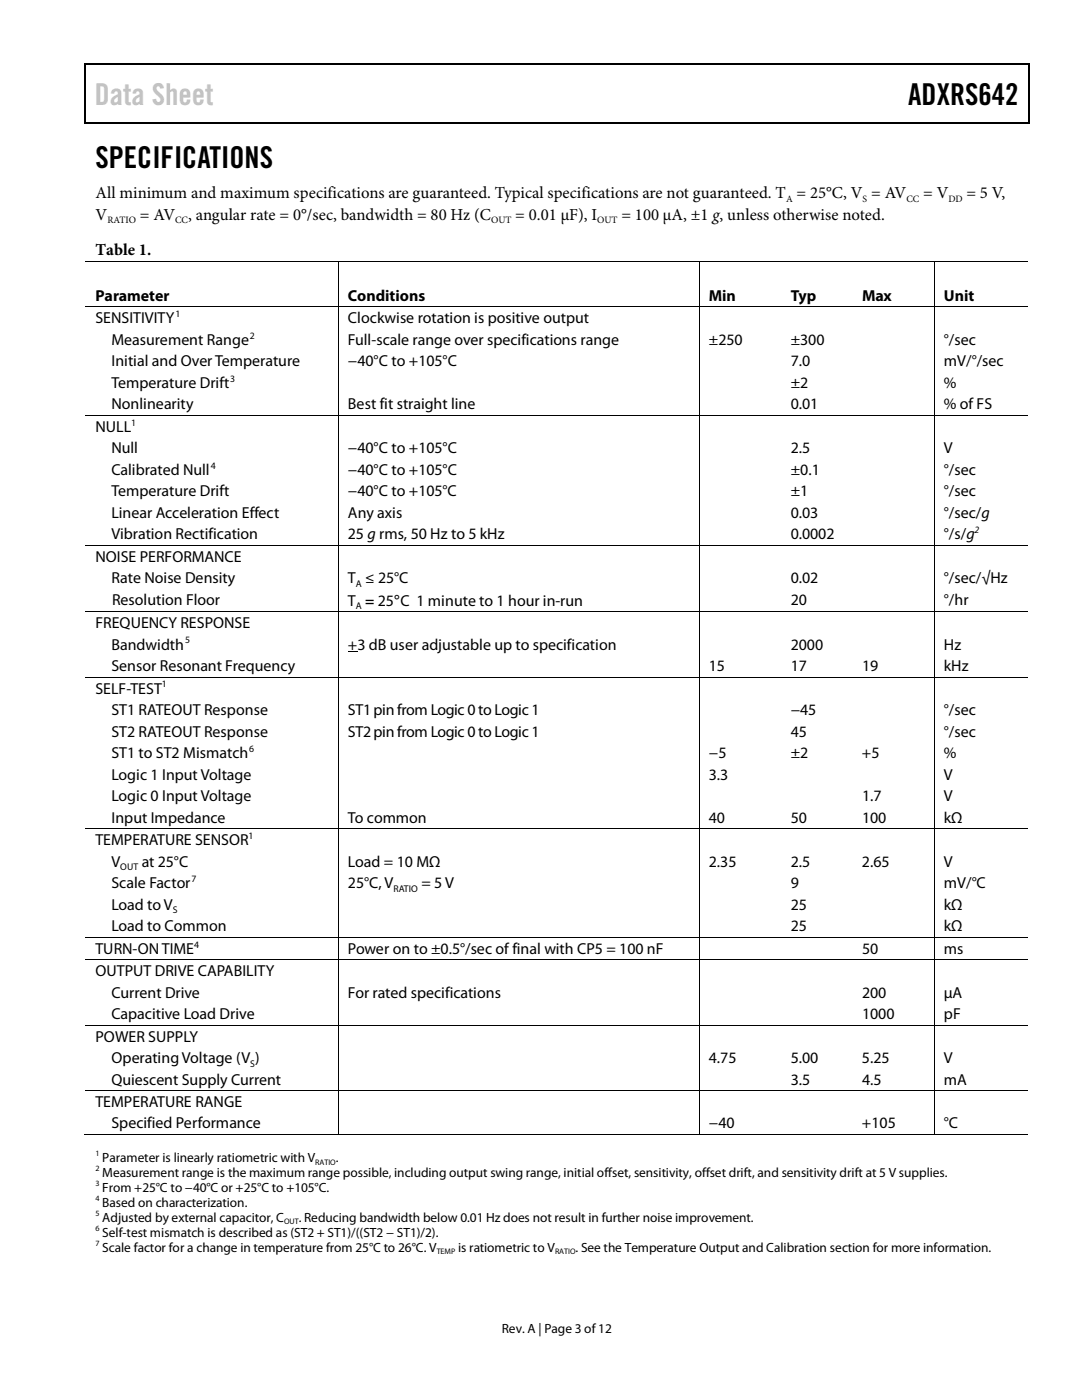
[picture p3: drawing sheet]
<svg xmlns="http://www.w3.org/2000/svg" width="216mm" height="279mm" viewBox="0 0 216 279" stroke-linecap="round" stroke-linejoin="round" font-family="sans-serif">
<defs><g id="words">
<text font-size="6" fill="#c1c1c1" x="18.9" y="20.9">Data Sheet</text>
<g font-size="6">
<text x="181.2" y="20.9">ADXRS642</text>
<text x="19" y="33.6">SPECIFICATIONS</text>
</g>
<g font-size="3.3">
<text x="19" y="39.5">All minimum and maximum specifications are guaranteed. Typical specifications are not guaranteed. T = 25°C, V = AV</text>
<text x="184.2" y="39.5">= V</text>
<text x="192.8" y="39.5">= 5 V,</text>
<text x="19.1" y="43.8">V</text>
<text x="27.9" y="43.8">= AV</text>
<text x="37.5" y="43.8">, angular rate = 0°/sec, bandwidth = 80 Hz (C</text>
<text x="102.8" y="43.8">= 0.01 µF), I</text>
<text x="124" y="43.8">= 100 µA, ±1 g, unless otherwise noted.</text>
<text x="19.1" y="50.9">Table 1.</text>
</g>
<g font-size="3.2">
<text x="19" y="60">Parameter</text>
<text x="69.4" y="60">Conditions</text>
<text x="141.4" y="60">Min</text>
<text x="157.8" y="60">Typ</text>
<text x="172" y="60">Max</text>
<text x="188.3" y="60">Unit</text>
<text x="19" y="64.5">SENSITIVITY</text>
<text x="69.4" y="64.5">Clockwise rotation is positive output</text>
<text x="22.2" y="68.8">Measurement Range</text>
<text x="69.4" y="68.8">Full-scale range over specifications range</text>
<text x="141.4" y="68.8">±250</text>
<text x="157.8" y="68.8">±300</text>
<text x="188.3" y="68.8">°/sec</text>
<text x="22.2" y="73.1">Initial and Over Temperature</text>
<text x="22.2" y="77.4">Temperature Drift</text>
<text x="69.4" y="73.1">−40°C to +105°C</text>
<text x="157.8" y="73.1">7.0</text>
<text x="157.8" y="77.4">±2</text>
<text x="188.3" y="73.1">mV/°/sec</text>
<text x="188.3" y="77.4">%</text>
<text x="22.2" y="81.7">Nonlinearity</text>
<text x="69.4" y="81.7">Best fit straight line</text>
<text x="157.8" y="81.7">0.01</text>
<text x="188.3" y="81.7">% of FS</text>
<text x="19" y="86.1">NULL</text>
<text x="22.2" y="90.4">Null</text>
<text x="22.2" y="94.7">Calibrated Null</text>
<text x="69.4" y="90.4">−40°C to +105°C</text>
<text x="69.4" y="94.7">−40°C to +105°C</text>
<text x="157.8" y="90.4">2.5</text>
<text x="157.8" y="94.7">±0.1</text>
<text x="188.3" y="90.4">V</text>
<text x="188.3" y="94.7">°/sec</text>
<text x="22.2" y="99">Temperature Drift</text>
<text x="69.4" y="99">−40°C to +105°C</text>
<text x="157.8" y="99">±1</text>
<text x="188.3" y="99">°/sec</text>
<text x="22.2" y="103.3">Linear Acceleration Effect</text>
<text x="22.2" y="107.6">Vibration Rectification</text>
<text x="69.4" y="107.6">25 g rms, 50 Hz to 5 kHz</text>
<text x="69.4" y="103.3">Any axis</text>
<text x="157.8" y="107.6">0.0002</text>
<text x="157.8" y="103.3">0.03</text>
<text x="188.3" y="103.3">°/sec/g</text>
<text x="188.3" y="107.6">°/s/g</text>
<text x="19" y="112.1">NOISE PERFORMANCE</text>
<text x="22.2" y="116.4">Rate Noise Density</text>
<text x="69.4" y="116.4">T ≤ 25°C</text>
<text x="157.8" y="116.4">0.02</text>
<text x="188.3" y="116.4">°/sec/√Hz</text>
<text x="19" y="125.3">FREQUENCY RESPONSE</text>
<text x="22.4" y="120.7">Resolution Floor</text>
<text x="69.4" y="120.9">T = 25°C 1 minute to 1 hour in-run</text>
<text x="157.8" y="120.7">20</text>
<text x="188.3" y="120.7">°/hr</text>
<text x="22.2" y="129.6">Bandwidth</text>
<text x="69.4" y="129.6">+3 dB user adjustable up to specification</text>
<text x="157.8" y="129.6">2000</text>
<text x="188.3" y="129.6">Hz</text>
<text x="22.2" y="133.9">Sensor Resonant Frequency</text>
<text x="141.4" y="133.9">15</text>
<text x="157.8" y="133.9">17</text>
<text x="172" y="133.9">19</text>
<text x="188.3" y="133.9">kHz</text>
<text x="19" y="138.4">SELF-TEST</text>
<text x="22.2" y="142.7">ST1 RATEOUT Response</text>
<text x="69.4" y="142.7">ST1 pin from Logic 0 to Logic 1</text>
<text x="157.8" y="142.7">−45</text>
<text x="188.3" y="142.7">°/sec</text>
<text x="22.2" y="147">ST2 RATEOUT Response</text>
<text x="69.4" y="147">ST2 pin from Logic 0 to Logic 1</text>
<text x="157.8" y="147">45</text>
<text x="188.3" y="147">°/sec</text>
<text x="22.2" y="151.3">ST1 to ST2 Mismatch</text>
<text x="22.2" y="155.6">Logic 1 Input Voltage</text>
<text x="141.4" y="151.3">−5</text>
<text x="141.4" y="155.6">3.3</text>
<text x="157.8" y="151.3">±2</text>
<text x="172" y="151.3">+5</text>
<text x="188.3" y="151.3">%</text>
<text x="188.3" y="155.6">V</text>
<text x="22.2" y="159.9">Logic 0 Input Voltage</text>
<text x="172" y="159.9">1.7</text>
<text x="188.3" y="159.9">V</text>
<text x="22.2" y="164.2">Input Impedance</text>
<text x="69.4" y="164.2">To common</text>
<text x="141.4" y="164.2">40</text>
<text x="157.8" y="164.2">50</text>
<text x="172" y="164.2">100</text>
<text x="188.3" y="164.2">kΩ</text>
<text x="19" y="168.7">TEMPERATURE SENSOR</text>
<text x="22.2" y="173">V</text>
<text x="28.3" y="173">at 25°C</text>
<text x="69.4" y="173">Load = 10 MΩ</text>
<text x="141.4" y="173">2.35</text>
<text x="157.8" y="173">2.5</text>
<text x="172" y="173">2.65</text>
<text x="188.3" y="173">V</text>
<text x="22.2" y="177.2">Scale Factor</text>
<text x="69.4" y="177.2">25°C, V</text>
<text x="84.1" y="177.2">= 5 V</text>
<text x="157.8" y="177.2">9</text>
<text x="188.3" y="177.2">mV/°C</text>
<text x="22.2" y="181.6">Load to V</text>
<text x="22.2" y="185.8">Load to Common</text>
<text x="157.8" y="181.6">25</text>
<text x="157.8" y="185.8">25</text>
<text x="188.3" y="181.6">kΩ</text>
<text x="188.3" y="185.8">kΩ</text>
<text x="19" y="190.3">TURN-ON TIME</text>
<text x="69.4" y="190.3">Power on to ±0.5°/sec of final with CP5 = 100 nF</text>
<text x="172" y="190.3">50</text>
<text x="188.3" y="190.3">ms</text>
<text x="19" y="194.8">OUTPUT DRIVE CAPABILITY</text>
<text x="22.2" y="199.1">Current Drive</text>
<text x="22.2" y="203.4">Capacitive Load Drive</text>
<text x="69.4" y="199.1">For rated specifications</text>
<text x="172" y="199.1">200</text>
<text x="172" y="203.4">1000</text>
<text x="188.3" y="199.1">µA</text>
<text x="188.3" y="203.4">pF</text>
<text x="19" y="207.9">POWER SUPPLY</text>
<text x="22.2" y="212.2">Operating Voltage (V )</text>
<text x="141.4" y="212.2">4.75</text>
<text x="157.8" y="212.2">5.00</text>
<text x="172" y="212.2">5.25</text>
<text x="188.3" y="212.2">V</text>
<text x="19" y="220.9">TEMPERATURE RANGE</text>
<text x="22.2" y="216.5">Quiescent Supply Current</text>
<text x="157.8" y="216.5">3.5</text>
<text x="172" y="216.5">4.5</text>
<text x="188.3" y="216.5">mA</text>
<text x="22.2" y="225.2">Specified Performance</text>
<text x="141.4" y="225.2">−40</text>
<text x="172" y="225.2">+105</text>
<text x="188.3" y="225.2">°C</text>
</g>
<g font-size="2.7">
<text x="20.4" y="231.9">Parameter is linearly ratiometric with V</text>
<text x="67" y="231.9">.</text>
<text x="20.4" y="234.8">Measurement range is the maximum range possible, including output swing range, initial offset, sensitivity, offset drift, and sensitivity drift at 5 V supplies.</text>
<text x="20.4" y="237.8">From +25°C to −40°C or +25°C to +105°C.</text>
<text x="20.4" y="240.8">Based on characterization.</text>
<text x="20.4" y="243.8">Adjusted by external capacitor, C</text>
<text x="59.6" y="243.8">. Reducing bandwidth below 0.01 Hz does not result in further noise improvement.</text>
<text x="20.4" y="246.8">Self-test mismatch is described as (ST2 + ST1)/((ST2 − ST1)/2).</text>
<text x="20.4" y="249.8">Scale factor for a change in temperature from 25°C to 26°C. V</text>
<text x="91.4" y="249.8">is ratiometric to V</text>
<text x="114.9" y="249.8">. See the Temperature Output and Calibration section for more information.</text>
<text x="100.1" y="266">Rev. A | Page 3 of12</text>
</g>
<g font-size="1.9">
<text x="156.8" y="40.3">A</text>
<text x="172.1" y="40.3">S</text>
<text x="180.8" y="40.3">CC</text>
<text x="189.2" y="40.3">DD</text>
<text x="21.4" y="44.5">RATIO</text>
<text x="35" y="44.5">CC</text>
<text x="98" y="44.5">OUT</text>
<text x="119.2" y="44.5">OUT</text>
<text x="35" y="63.2">1</text>
<text x="49.8" y="67.6">2</text>
<text x="45.9" y="76.2">3</text>
<text x="26.2" y="84.9">1</text>
<text x="42" y="93.5">4</text>
<text x="194.5" y="106.4">2</text>
<text x="71" y="117.1">A</text>
<text x="71" y="121.6">A</text>
<text x="36.9" y="128.4">5</text>
<text x="32.3" y="137.2">1</text>
<text x="49.7" y="150.1">6</text>
<text x="49.6" y="167.4">1</text>
<text x="24" y="173.7">OUT</text>
<text x="38.2" y="176">7</text>
<text x="78.5" y="178">RATIO</text>
<text x="34.5" y="182.3">S</text>
<text x="38.7" y="189.1">4</text>
<text x="49.9" y="212.9">S</text>
</g>
<g font-size="1.6">
<text x="19" y="230.8">1</text>
<text x="19" y="233.8">2</text>
<text x="62.9" y="232.4">RATIO</text>
<text x="19" y="236.8">3</text>
<text x="19" y="239.8">4</text>
<text x="19" y="242.7">5</text>
<text x="19" y="245.7">6</text>
<text x="56.7" y="244.3">OUT</text>
<text x="19" y="248.8">7</text>
<text x="87.2" y="250.4">TEMP</text>
<text x="110.7" y="250.4">RATIO</text>
</g>
</g></defs>
<g fill="#000">
<path d="M16.9 12.7h.2v1h-.2zM16.9 12.7h.2v.3h-.2zM82.5 12.7h.3v.3h-.3zM205.1 12.7h.3v1h-.3zM205.1 12.7h.3v.3h-.3zM16.9 24.4h.2v.2h-.2zM82.3 24.4h.2v.2h-.2zM205.1 24.4h.3v.2h-.3zM67.4 52.1h.2v.2h-.2zM139.4 52.1h.2v.2h-.2zM155.9 52.1h.1v.2h-.1zM170.1 52.1h.2v.2h-.2z"/>
<path d="M186.4 52.1h.1v.2h-.1zM67.4 61.2h.2v.1h-.2zM139.4 61.2h.2v.1h-.2zM155.9 61.2h.1v.1h-.1zM170.1 61.2h.2v.1h-.2zM186.4 61.2h.1v.1h-.1zM67.4 82.8h.2v.2h-.2zM139.4 82.8h.2v.2h-.2zM155.9 82.8h.1v.2h-.1zM170.1 82.8h.2v.2h-.2zM186.4 82.8h.1v.2h-.1zM67.4 108.8h.2v.2h-.2z"/>
<path d="M139.4 108.8h.2v.2h-.2zM155.9 108.8h.1v.2h-.1zM170.1 108.8h.2v.2h-.2zM186.4 108.8h.1v.2h-.1zM67.4 122h.2v.2h-.2zM67.4 135.1h.2v.2h-.2zM69.4 130h1.9v.1h-1.9zM139.4 122h.2v.2h-.2zM139.4 135.1h.2v.2h-.2zM155.9 122h.1v.2h-.1zM155.9 135.1h.1v.2h-.1zM170.1 122h.2v.2h-.2z"/>
<path d="M170.1 135.1h.2v.2h-.2zM186.4 122h.1v.2h-.1zM186.4 135.1h.1v.2h-.1zM67.4 165.4h.2v.1h-.2zM139.4 165.4h.2v.1h-.2zM155.9 165.4h.1v.1h-.1zM170.1 165.4h.2v.1h-.2zM186.4 165.4h.1v.1h-.1zM67.4 187h.2v.2h-.2zM67.4 191.5h.2v.1h-.2zM139.4 187h.2v.2h-.2zM139.4 191.5h.2v.1h-.2z"/>
<path d="M155.9 187h.1v.2h-.1zM155.9 191.5h.1v.1h-.1zM170.1 187h.2v.2h-.2zM170.1 191.5h.2v.1h-.2zM186.4 187h.1v.2h-.1zM186.4 191.5h.1v.1h-.1zM67.4 204.6h.2v.1h-.2zM67.4 217.6h.2v.2h-.2zM139.4 204.6h.2v.1h-.2zM139.4 217.6h.2v.2h-.2zM155.9 204.6h.1v.1h-.1zM155.9 217.6h.1v.2h-.1z"/>
<path d="M170.1 204.6h.2v.1h-.2zM170.1 217.6h.2v.2h-.2zM186.4 204.6h.1v.1h-.1zM186.4 217.6h.1v.2h-.1zM67.4 226.4h.2v.2h-.2zM139.4 226.4h.2v.2h-.2zM155.6 226.4h.2v.2h-.2zM169.8 226.4h.2v.2h-.2zM186.4 226.4h.1v.2h-.1z"/>
</g>
<path d="M17 13.7v10.7M17.1 12.8h65.4M82.8 12.8h122.3M205.2 13.7v10.7M17.1 24.5h188" fill="none" stroke="#000" stroke-width=".25"/>
<g fill="none" stroke="#000" stroke-width=".2">
<path d="M17.1 52.2h50.3M67.5 52.3v8.9M67.6 52.2h71.8M139.5 52.3v8.9M139.6 52.2h16.3M156 52.2h14.1M170.3 52.2h16.1M186.4 52.3v8.9M186.5 52.2h18.6M17.1 61.3h50.3M67.5 61.3v21.5M67.6 61.3h71.8"/>
<path d="M139.5 61.3v21.5M139.6 61.3h16.3M156 61.3h14.1M170.3 61.3h16.1M186.4 61.3v21.5M186.5 61.3h18.6M17.1 82.9h50.3M67.5 83v25.8M67.6 82.9h71.8M139.5 83v25.8M139.6 82.9h16.3M156 82.9h14.1"/>
<path d="M170.3 82.9h16.1M186.4 83v25.8M186.5 82.9h18.6M17.1 108.9h50.3M67.5 109v13M67.6 108.9h71.8M139.5 109v13M139.6 108.9h16.3M156 108.9h14.1M170.3 108.9h16.1M186.4 109v13M186.5 108.9h18.6"/>
<path d="M17.1 122.1h50.3M17.1 135.2h50.3M67.5 122.2v12.9M67.5 135.3v30.1M67.6 122.1h71.8M67.6 135.2h71.8M139.5 122.2v12.9M139.5 135.3v30.1M139.6 122.1h16.3M139.6 135.2h16.3M156 122.1h14.1M156 135.2h14.1"/>
<path d="M170.3 122.1h16.1M170.3 135.2h16.1M186.4 122.2v12.9M186.4 135.3v30.1M186.5 122.1h18.6M186.5 135.2h18.6M17.1 165.4h50.3M67.5 165.5v21.5M67.6 165.4h71.8M139.5 165.5v21.5M139.6 165.4h16.3M156 165.4h14.1"/>
<path d="M170.3 165.4h16.1M186.4 165.5v21.5M186.5 165.4h18.6M17.1 187.1h50.3M17.1 191.6h50.3M67.5 187.2v4.3M67.5 191.6v13M67.6 187.1h71.8M67.6 191.6h71.8M139.5 187.2v4.3M139.5 191.6v13M139.6 187.1h16.3"/>
<path d="M139.6 191.6h16.3M156 187.1h14.1M156 191.6h14.1M170.3 187.1h16.1M170.3 191.6h16.1M186.4 187.2v4.3M186.4 191.6v13M186.5 187.1h18.6M186.5 191.6h18.6M17.1 204.6h50.3M17.1 217.7h50.3M67.5 204.7v12.9"/>
<path d="M67.5 217.8v8.6M67.6 204.6h71.8M67.6 217.7h71.8M139.5 204.7v12.9M139.5 217.8v8.6M139.6 204.6h16.3M139.6 217.7h16.3M156 204.6h14.1M156 217.7h14.1M170.3 204.6h16.1M170.3 217.7h16.1M186.4 204.7v12.9"/>
<path d="M186.4 217.8v8.6M186.5 204.6h18.6M186.5 217.7h18.6M16.9 226.5h50.5M67.6 226.5h71.8M139.6 226.5h46.8M186.5 226.5h18.6"/>
</g>
<use href="#words"/>
</svg>
